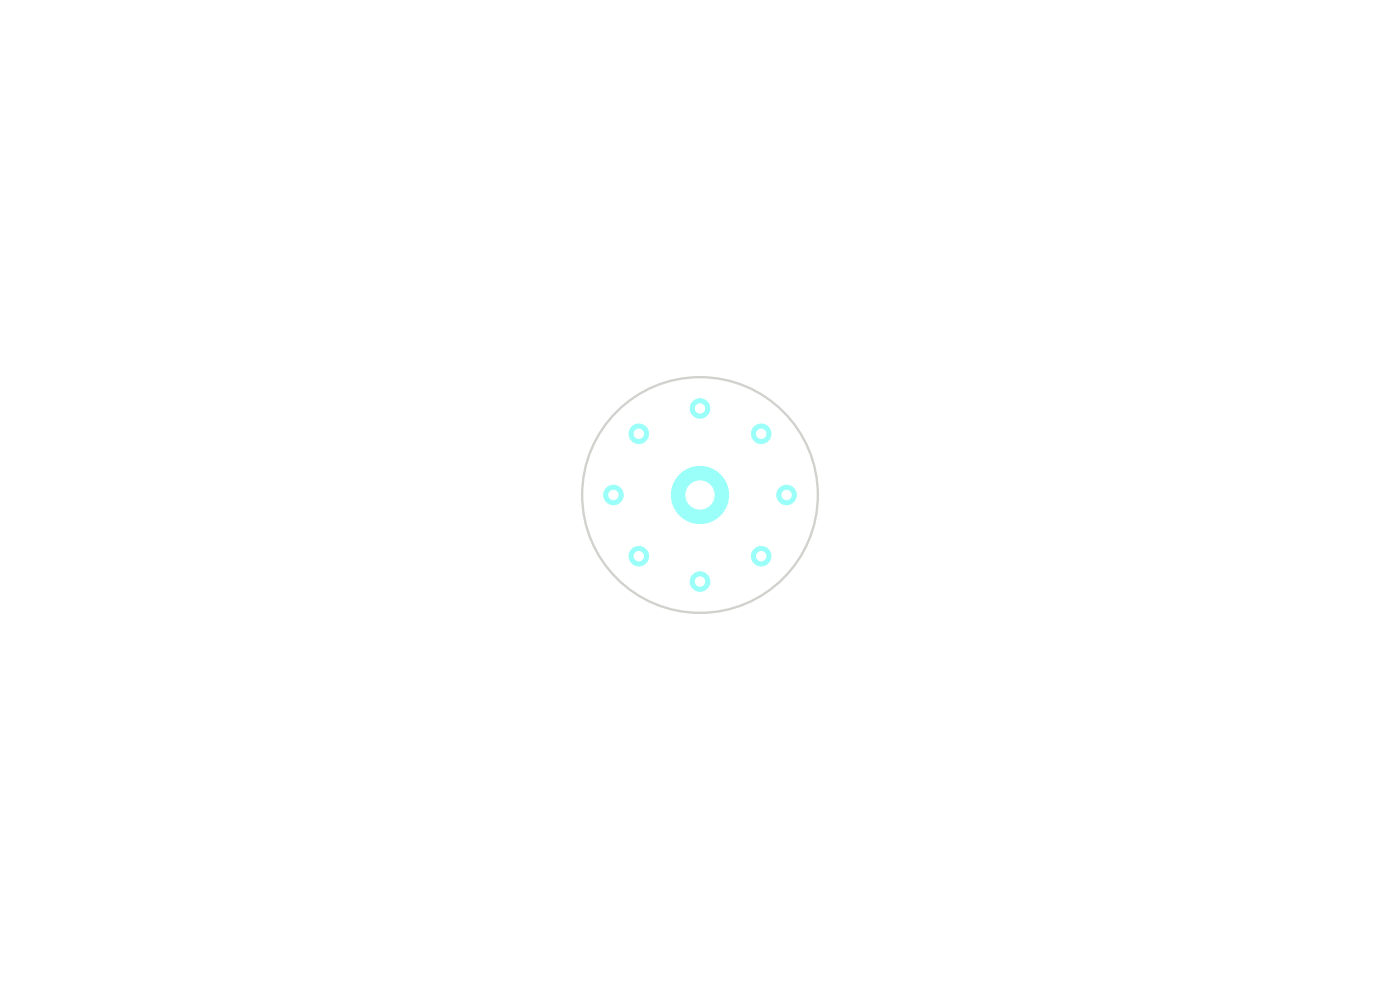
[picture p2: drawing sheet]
<svg xmlns="http://www.w3.org/2000/svg" width="297mm" height="210mm" viewBox="0 0 297 210" stroke-linecap="round" stroke-linejoin="round" font-family="sans-serif">
<g fill="#9afff8" stroke="#9afff8" stroke-width=".21">
<circle cx="161.5" cy="92" r="2.07"/>
<circle cx="135.5" cy="118" r="2.07"/>
<circle cx="130.1" cy="105" r="2.07"/>
<circle cx="148.5" cy="105" r="6.1"/>
<circle cx="161.5" cy="118" r="2.07"/>
<circle cx="148.5" cy="86.6" r="2.07"/>
<circle cx="166.9" cy="105" r="2.07"/>
<circle cx="135.5" cy="92" r="2.07"/>
<circle cx="148.5" cy="123.4" r="2.07"/>
</g>
<circle cx="148.5" cy="105" r="25" fill="none" stroke="#d0d2cd" stroke-width=".5"/>
<g fill="#fff" stroke="#fff" stroke-width=".21">
<circle cx="161.5" cy="92" r="1"/>
<circle cx="135.5" cy="118" r="1"/>
<circle cx="130.1" cy="105" r="1"/>
<circle cx="148.5" cy="105" r="3"/>
<circle cx="161.5" cy="118" r="1"/>
<circle cx="148.5" cy="86.6" r="1"/>
<circle cx="166.9" cy="105" r="1"/>
<circle cx="135.5" cy="92" r="1"/>
<circle cx="148.5" cy="123.4" r="1"/>
</g>
</svg>
